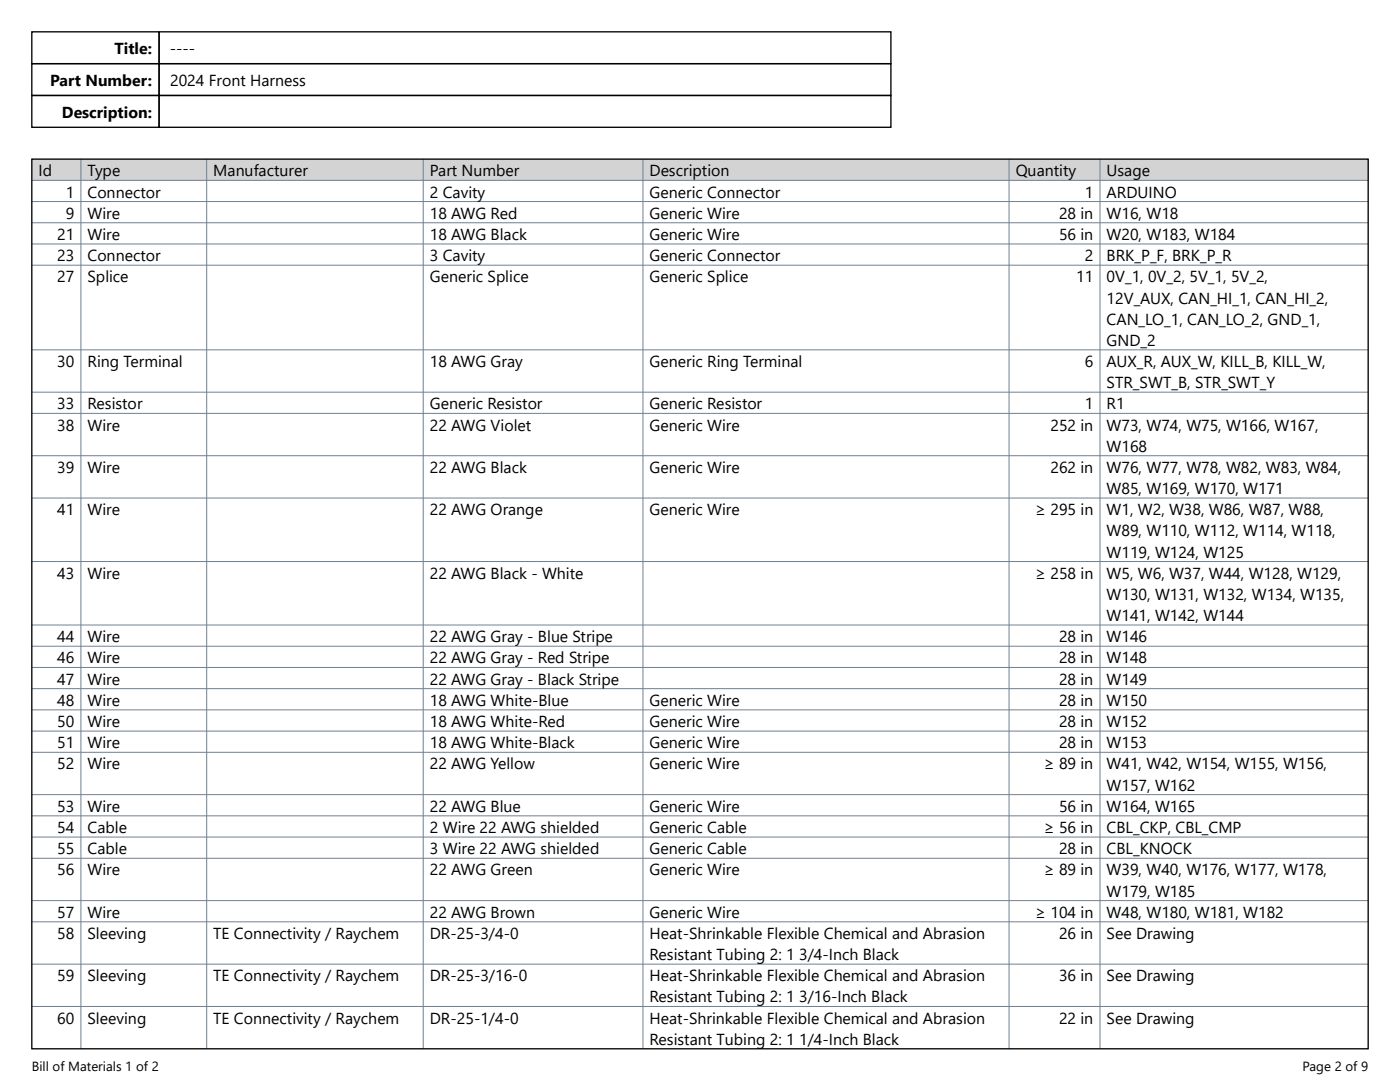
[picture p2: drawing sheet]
<svg xmlns="http://www.w3.org/2000/svg" width="279mm" height="216mm" viewBox="0 0 279 216" stroke-linecap="round" stroke-linejoin="round" font-family="sans-serif">
<defs><g id="words">
<g font-size="3.2">
<text x="22.9" y="10.8">Title:</text>
<text x="33.9" y="10.8">----</text>
<text x="10" y="17.2">Part Number:</text>
<text x="33.9" y="17.2">2024 Front Harness</text>
<text x="12.4" y="23.5">Description:</text>
<text x="7.7" y="35.2">Id</text>
<text x="17.5" y="35.2">Type</text>
<text x="42.6" y="35.2">Manufacturer</text>
<text x="85.8" y="35.2">Part Number</text>
<text x="129.6" y="35.2">Description</text>
<text x="202.7" y="35.2">Quantity</text>
<text x="220.9" y="35.2">Usage</text>
<text x="13.1" y="39.4">1</text>
<text x="17.5" y="39.4">Connector</text>
<text x="85.8" y="39.4">2 Cavity</text>
<text x="129.6" y="39.4">Generic Connector</text>
<text x="216.5" y="39.4">1</text>
<text x="220.9" y="39.4">ARDUINO</text>
<text x="11.4" y="47.9">21</text>
<text x="13.1" y="43.6">9</text>
<text x="17.5" y="43.6">Wire</text>
<text x="17.5" y="47.9">Wire</text>
<text x="85.8" y="43.6">18 AWG Red</text>
<text x="85.8" y="47.9">18 AWG Black</text>
<text x="129.6" y="43.6">Generic Wire</text>
<text x="129.6" y="47.9">Generic Wire</text>
<text x="211.3" y="43.6">28 in</text>
<text x="211.3" y="47.9">56 in</text>
<text x="220.9" y="43.6">W16, W18</text>
<text x="220.9" y="47.9">W20, W183, W184</text>
<text x="11.4" y="52.1">23</text>
<text x="17.5" y="52.1">Connector</text>
<text x="85.8" y="52.1">3 Cavity</text>
<text x="129.6" y="52.1">Generic Connector</text>
<text x="216.5" y="52.1">2</text>
<text x="220.9" y="52.1">BRK_P_F, BRK_P_R</text>
<text x="11.4" y="56.3">27</text>
<text x="17.5" y="56.3">Splice</text>
<text x="85.8" y="56.3">Generic Splice</text>
<text x="129.6" y="56.3">Generic Splice</text>
<text x="214.8" y="56.3">11</text>
<text x="220.9" y="56.3">0V_1, 0V_2, 5V_1, 5V_2,</text>
<text x="220.9" y="60.6">12V_AUX, CAN_HI_1, CAN_HI_2,</text>
<text x="220.9" y="64.8">CAN_LO_1, CAN_LO_2, GND_1,</text>
<text x="220.9" y="69">GND_2</text>
<text x="11.4" y="73.2">30</text>
<text x="17.5" y="73.2">Ring Terminal</text>
<text x="85.8" y="73.2">18 AWG Gray</text>
<text x="129.6" y="73.2">Generic Ring Terminal</text>
<text x="216.5" y="73.2">6</text>
<text x="220.9" y="73.2">AUX_R, AUX_W, KILL_B, KILL_W,</text>
<text x="220.9" y="77.5">STR_SWT_B, STR_SWT_Y</text>
<text x="11.4" y="81.7">33</text>
<text x="17.5" y="81.7">Resistor</text>
<text x="85.8" y="81.7">Generic Resistor</text>
<text x="129.6" y="81.7">Generic Resistor</text>
<text x="216.5" y="81.7">1</text>
<text x="220.9" y="81.7">R1</text>
<text x="11.4" y="85.9">38</text>
<text x="17.5" y="85.9">Wire</text>
<text x="85.8" y="85.9">22 AWG Violet</text>
<text x="129.6" y="85.9">Generic Wire</text>
<text x="209.6" y="85.9">252 in</text>
<text x="220.9" y="85.9">W73, W74, W75, W166, W167,</text>
<text x="11.4" y="94.4">39</text>
<text x="17.5" y="94.4">Wire</text>
<text x="85.8" y="94.4">22 AWG Black</text>
<text x="129.6" y="94.4">Generic Wire</text>
<text x="209.6" y="94.4">262 in</text>
<text x="220.9" y="90.1">W168</text>
<text x="220.9" y="94.4">W76, W77, W78, W82, W83, W84,</text>
<text x="220.9" y="98.6">W85, W169, W170, W171</text>
<text x="11.4" y="102.8">41</text>
<text x="17.5" y="102.8">Wire</text>
<text x="85.8" y="102.8">22 AWG Orange</text>
<text x="129.6" y="102.8">Generic Wire</text>
<text x="206.6" y="102.8">≥ 295 in</text>
<text x="220.9" y="102.8">W1, W2, W38, W86, W87, W88,</text>
<text x="220.9" y="107">W89, W110, W112, W114, W118,</text>
<text x="220.9" y="111.2">W119, W124, W125</text>
<text x="11.4" y="115.5">43</text>
<text x="17.5" y="115.5">Wire</text>
<text x="85.8" y="115.5">22 AWG Black - White</text>
<text x="206.6" y="115.5">≥ 258 in</text>
<text x="220.9" y="115.5">W5, W6, W37, W44, W128, W129,</text>
<text x="220.9" y="119.7">W130, W131, W132, W134, W135,</text>
<text x="220.9" y="123.9">W141, W142, W144</text>
<text x="11.4" y="128.1">44</text>
<text x="17.5" y="128.1">Wire</text>
<text x="85.8" y="128.1">22 AWG Gray - Blue Stripe</text>
<text x="211.3" y="128.1">28 in</text>
<text x="220.9" y="128.1">W146</text>
<text x="11.4" y="132.4">46</text>
<text x="11.4" y="136.6">47</text>
<text x="17.5" y="132.4">Wire</text>
<text x="17.5" y="136.6">Wire</text>
<text x="85.8" y="132.4">22 AWG Gray - Red Stripe</text>
<text x="85.8" y="136.6">22 AWG Gray - Black Stripe</text>
<text x="211.3" y="132.4">28 in</text>
<text x="211.3" y="136.6">28 in</text>
<text x="220.9" y="132.4">W148</text>
<text x="220.9" y="136.6">W149</text>
<text x="11.4" y="140.8">48</text>
<text x="17.5" y="140.8">Wire</text>
<text x="85.8" y="140.8">18 AWG White-Blue</text>
<text x="129.6" y="140.8">Generic Wire</text>
<text x="211.3" y="140.8">28 in</text>
<text x="220.9" y="140.8">W150</text>
<text x="11.4" y="145.1">50</text>
<text x="11.4" y="149.3">51</text>
<text x="17.5" y="145.1">Wire</text>
<text x="17.5" y="149.3">Wire</text>
<text x="85.8" y="145.1">18 AWG White-Red</text>
<text x="85.8" y="149.3">18 AWG White-Black</text>
<text x="129.6" y="145.1">Generic Wire</text>
<text x="129.6" y="149.3">Generic Wire</text>
<text x="211.3" y="145.1">28 in</text>
<text x="211.3" y="149.3">28 in</text>
<text x="220.9" y="145.1">W152</text>
<text x="220.9" y="149.3">W153</text>
<text x="11.4" y="153.5">52</text>
<text x="17.5" y="153.5">Wire</text>
<text x="85.8" y="153.5">22 AWG Yellow</text>
<text x="129.6" y="153.5">Generic Wire</text>
<text x="208.3" y="153.5">≥ 89 in</text>
<text x="220.9" y="153.5">W41, W42, W154, W155, W156,</text>
<text x="11.4" y="162">53</text>
<text x="17.5" y="162">Wire</text>
<text x="85.8" y="162">22 AWG Blue</text>
<text x="129.6" y="162">Generic Wire</text>
<text x="211.3" y="162">56 in</text>
<text x="220.9" y="157.8">W157, W162</text>
<text x="220.9" y="162">W164, W165</text>
<text x="11.4" y="166.2">54</text>
<text x="17.5" y="166.2">Cable</text>
<text x="85.8" y="166.2">2 Wire 22 AWG shielded</text>
<text x="129.6" y="166.2">Generic Cable</text>
<text x="208.3" y="166.2">≥ 56 in</text>
<text x="220.9" y="166.2">CBL_CKP, CBL_CMP</text>
<text x="11.4" y="170.5">55</text>
<text x="17.5" y="170.5">Cable</text>
<text x="85.8" y="170.5">3 Wire 22 AWG shielded</text>
<text x="129.6" y="170.5">Generic Cable</text>
<text x="211.3" y="170.5">28 in</text>
<text x="220.9" y="170.5">CBL_KNOCK</text>
<text x="11.4" y="174.7">56</text>
<text x="17.5" y="174.7">Wire</text>
<text x="85.8" y="174.7">22 AWG Green</text>
<text x="129.6" y="174.7">Generic Wire</text>
<text x="208.3" y="174.7">≥ 89 in</text>
<text x="220.9" y="174.7">W39, W40, W176, W177, W178,</text>
<text x="220.9" y="178.9">W179, W185</text>
<text x="11.4" y="183.1">57</text>
<text x="17.5" y="183.1">Wire</text>
<text x="85.8" y="183.1">22 AWG Brown</text>
<text x="129.6" y="183.1">Generic Wire</text>
<text x="206.6" y="183.1">≥ 104 in</text>
<text x="220.9" y="183.1">W48, W180, W181, W182</text>
<text x="11.4" y="187.4">58</text>
<text x="17.5" y="187.4">Sleeving</text>
<text x="42.6" y="187.4">TE Connectivity / Raychem</text>
<text x="85.8" y="187.4">DR-25-3/4-0</text>
<text x="129.6" y="187.4">Heat-Shrinkable Flexible Chemical and Abrasion</text>
<text x="129.6" y="191.6">Resistant Tubing 2: 1</text>
<text x="159.5" y="191.6">3/4-Inch Black</text>
<text x="211.3" y="187.4">26 in</text>
<text x="220.9" y="187.4">See Drawing</text>
<text x="11.4" y="195.8">59</text>
<text x="17.5" y="195.8">Sleeving</text>
<text x="42.6" y="195.8">TE Connectivity / Raychem</text>
<text x="85.8" y="195.8">DR-25-3/16-0</text>
<text x="129.6" y="195.8">Heat-Shrinkable Flexible Chemical and Abrasion</text>
<text x="211.3" y="195.8">36 in</text>
<text x="220.9" y="195.8">See Drawing</text>
<text x="129.6" y="200">Resistant Tubing 2: 1</text>
<text x="159.5" y="200">3/16-Inch Black</text>
<text x="11.4" y="204.3">60</text>
<text x="17.5" y="204.3">Sleeving</text>
<text x="42.6" y="204.3">TE Connectivity / Raychem</text>
<text x="85.8" y="204.3">DR-25-1/4-0</text>
<text x="129.6" y="204.3">Heat-Shrinkable Flexible Chemical and Abrasion</text>
<text x="129.6" y="208.5">Resistant Tubing 2: 1</text>
<text x="159.5" y="208.5">1/4-Inch Black</text>
<text x="211.3" y="204.3">22 in</text>
<text x="220.9" y="204.3">See Drawing</text>
</g>
<g font-size="2.6">
<text x="6.3" y="213.7">Bill of Materials 1 of 2</text>
<text x="260" y="213.7">Page 2 of 9</text>
</g>
</g></defs>
<path d="M6.3 31.8h266.8v4.2h-266.8z" fill-rule="evenodd" fill="#d3d3d3"/>
<g fill="none" stroke="#708090" stroke-width=".2">
<path d="M6.3 36h266.8M16.1 31.8v177.5M41.2 31.8v177.5M84.5 31.8v177.5M128.3 31.8v177.5M201.4 31.8v177.5M219.5 31.8v177.5M6.3 40.2h266.8M6.3 44.5h266.8M6.3 48.7h266.8M6.3 52.9h266.8M6.3 69.8h266.8"/>
<path d="M6.3 78.3h266.8M6.3 82.5h266.8M6.3 90.9h266.8M6.3 99.4h266.8M6.3 112h266.8M6.3 124.7h266.8M6.3 128.9h266.8M6.3 133.2h266.8M6.3 137.4h266.8M6.3 141.6h266.8M6.3 145.9h266.8M6.3 150.1h266.8"/>
<path d="M6.3 158.6h266.8M6.3 162.8h266.8M6.3 167h266.8M6.3 171.3h266.8M6.3 179.7h266.8M6.3 183.9h266.8M6.3 192.4h266.8M6.3 200.8h266.8"/>
</g>
<path d="M6.3 12.7h25.4v6.4h-25.4zM6.3 6.4h25.4v6.3h-25.4zM6.3 19h25.4v6.4h-25.4zM31.8 6.4h146v6.3h-146zM31.8 12.7h146v6.4h-146zM31.8 19h146v6.4h-146zM6.3 31.8h266.8v177.5h-266.8z" fill="none" stroke="#000" stroke-width=".26"/>
<use href="#words"/>
</svg>
